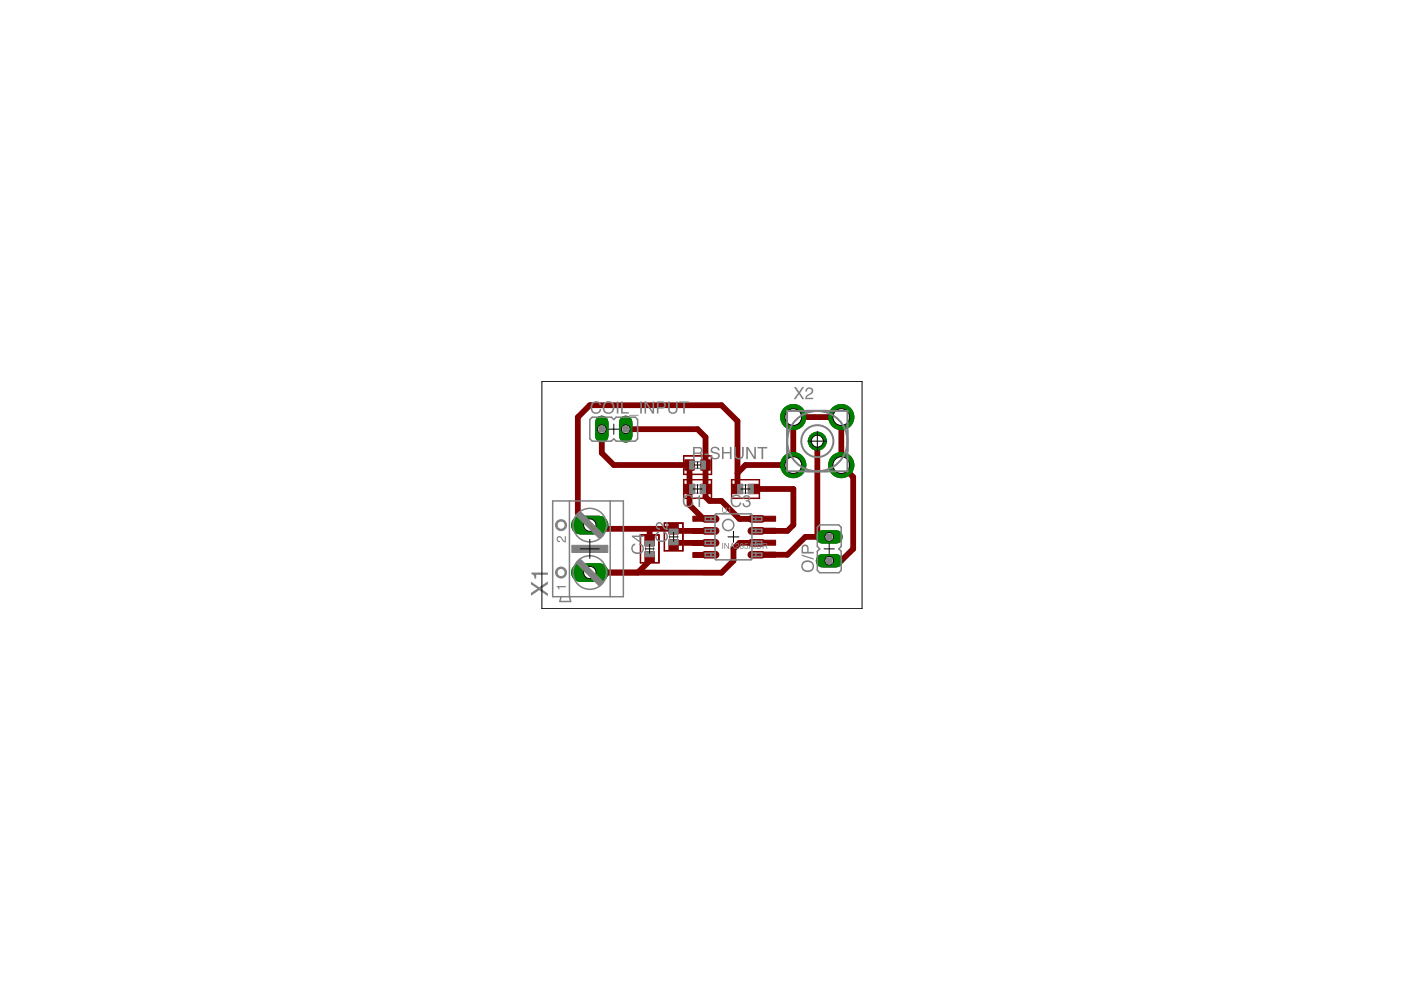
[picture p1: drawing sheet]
<svg xmlns="http://www.w3.org/2000/svg" width="297mm" height="210mm" viewBox="0 0 297 210" stroke-linecap="round" stroke-linejoin="round" font-family="sans-serif">
<path d="M127.6 89.6v2.8" fill="none" stroke="#008000" stroke-width="2.9"/>
<circle cx="127.6" cy="91" r=".91" fill="#fff" stroke="#000" stroke-width=".21"/>
<path d="M132.7 89.6v2.8" fill="none" stroke="#008000" stroke-width="2.9"/>
<circle cx="132.7" cy="91" r=".91" fill="#fff" stroke="#000" stroke-width=".21"/>
<path d="M123.1 121.4h3.9" fill="none" stroke="#008000" stroke-width="4"/>
<circle cx="125.1" cy="121.4" r="1.31" fill="#fff" stroke="#000" stroke-width=".21"/>
<path d="M123.1 111.3h3.9" fill="none" stroke="#008000" stroke-width="4"/>
<circle cx="125.1" cy="111.3" r="1.31" fill="#fff" stroke="#000" stroke-width=".21"/>
<circle cx="173.3" cy="93.5" r="1.91" fill="#008000" stroke="#008000" stroke-width=".21"/>
<circle cx="173.3" cy="93.5" r="1.27" fill="#fff" stroke="#000" stroke-width=".21"/>
<circle cx="168.2" cy="88.4" r="2.67" fill="#008000" stroke="#008000" stroke-width=".21"/>
<circle cx="168.2" cy="88.4" r="1.78" fill="#fff" stroke="#000" stroke-width=".21"/>
<circle cx="178.4" cy="88.4" r="2.67" fill="#008000" stroke="#008000" stroke-width=".21"/>
<circle cx="178.4" cy="88.4" r="1.78" fill="#fff" stroke="#000" stroke-width=".21"/>
<circle cx="178.4" cy="98.6" r="2.67" fill="#008000" stroke="#008000" stroke-width=".21"/>
<circle cx="178.4" cy="98.6" r="1.78" fill="#fff" stroke="#000" stroke-width=".21"/>
<circle cx="168.2" cy="98.6" r="2.67" fill="#008000" stroke="#008000" stroke-width=".21"/>
<circle cx="168.2" cy="98.6" r="1.78" fill="#fff" stroke="#000" stroke-width=".21"/>
<path d="M174.4 118.9h2.8" fill="none" stroke="#008000" stroke-width="2.9"/>
<circle cx="175.8" cy="118.9" r=".91" fill="#fff" stroke="#000" stroke-width=".21"/>
<path d="M174.4 113.8h2.8" fill="none" stroke="#008000" stroke-width="2.9"/>
<circle cx="175.8" cy="113.8" r=".91" fill="#fff" stroke="#000" stroke-width=".21"/>
<g fill="#800000" stroke="#800000" stroke-width=".21">
<path d="M148.5 102.7h2.2v2h-2.2z"/>
<path d="M145.1 102.7h2.2v2h-2.2z"/>
<path d="M141.8 114.4h2v2.2h-2z"/>
<path d="M141.8 111h2v2.2h-2z"/>
<path d="M145.2 97.5h2v2.2h-2z"/>
<path d="M148.6 97.5h2v2.2h-2z"/>
<path d="M146.9 109.5h4.9v1h-4.9z"/>
<path d="M146.9 112.1h4.9v1h-4.9z"/>
<path d="M146.9 114.6h4.9v1.1h-4.9z"/>
<path d="M146.9 117.1h4.9v1.1h-4.9z"/>
<path d="M159.6 109.5h4.8v1h-4.8z"/>
<path d="M159.6 112h4.8v1.1h-4.8z"/>
<path d="M159.6 114.5h4.8v1.1h-4.8z"/>
<path d="M159.6 117.1h4.8v1h-4.8z"/>
<path d="M158.6 102.7h2.2v2h-2.2z"/>
<path d="M155.3 102.7h2.2v2h-2.2z"/>
<path d="M136.7 117h2v2.2h-2z"/>
<path d="M136.7 113.6h2v2.2h-2z"/>
</g>
<g fill="#800000" stroke="#800000" stroke-width=".21">
<path d="M149 109.5l.5-.2h2.2a.7 .7 0 0 1 .7 .7 .7 .7 0 0 1-.7 .7h-2.2a.7 .7 0 0 1-.6-.4 .7 .7 0 0 1 .1-.8z" fill-rule="evenodd"/>
<path d="M149 112.1l.5-.2h2.2a.7 .7 0 0 1 .7 .7 .7 .7 0 0 1-.7 .7h-2.2a.7 .7 0 0 1-.6-.5 .7 .7 0 0 1 .1-.7z" fill-rule="evenodd"/>
<path d="M149 114.6l.5-.2h2.2a.7 .7 0 0 1 .7 .7 .7 .7 0 0 1-.7 .7h-2.2a.7 .7 0 0 1-.6-.4 .7 .7 0 0 1 .1-.8z" fill-rule="evenodd"/>
<path d="M149 117.1l.5-.2h2.2a.7 .7 0 0 1 .7 .7 .7 .7 0 0 1-.7 .7h-2.2a.7 .7 0 0 1-.6-.4 .7 .7 0 0 1 .1-.8z" fill-rule="evenodd"/>
<path d="M158.8 117.1l.5-.2h2.2a.7 .7 0 0 1 .7 .7 .7 .7 0 0 1-.7 .7h-2.2a.7 .7 0 0 1-.6-.4 .7 .7 0 0 1 .1-.8z" fill-rule="evenodd"/>
<path d="M158.8 114.6l.5-.2h2.2a.7 .7 0 0 1 .7 .7 .7 .7 0 0 1-.7 .7h-2.2a.7 .7 0 0 1-.6-.4 .7 .7 0 0 1 .1-.8z" fill-rule="evenodd"/>
<path d="M158.8 112.1l.5-.2h2.2a.7 .7 0 0 1 .7 .7 .7 .7 0 0 1-.7 .7h-2.2a.7 .7 0 0 1-.6-.5 .7 .7 0 0 1 .1-.7z" fill-rule="evenodd"/>
<path d="M158.8 109.5l.5-.2h2.2a.7 .7 0 0 1 .7 .7 .7 .7 0 0 1-.7 .7h-2.2a.7 .7 0 0 1-.6-.4 .7 .7 0 0 1 .1-.8z" fill-rule="evenodd"/>
</g>
<path d="M127.6 91v5.1l2.5 2.5h16.1v8.5l3 2.9M132.7 91h15.2l1.7 1.7v12.7l.8 .8h2.6l3.8 3.8h3.6M168.2 98.6h-10.1l-1.7 1.7M168.2 98.6v-10.2h10.2v10.2l2.5 2.5v15.3l-2.5 2.5h-2.6M173.3 93.5v20.3M137.7 112.1v2.6M143.3 115.1h7.3M143.3 112.6h7.3M156.4 103.7v-14.4l-3.4-3.4h-27.9l-2.6 2.6v20.3l3.4 3.3h16.9M159.3 115.1h-2.5l-1.3 1.3v2.5l-2.5 2.5h-27.9h10.2l2.4-2.5v-.8M159.7 103.7h8.5v7.6l-1.3 1.3h-6.5M175.8 113.8h-5l-3.9 3.8h-6.5" fill="none" stroke="#800000" stroke-width="1.2"/>
<path d="M168.2 98.6h.1M142.8 112.1l.5 .5M143.3 115.1l-.5 .4M149.2 110h1.4M156.4 100.3v3.4M159.3 115.1h1.1" fill="none" stroke="#800000" stroke-width=".83"/>
<path d="M127.6 89.6v2.8" fill="none" stroke="#008000" stroke-width="2.9"/>
<circle cx="127.6" cy="91" r=".91" fill="#fff" stroke="#000" stroke-width=".21"/>
<path d="M132.7 89.6v2.8" fill="none" stroke="#008000" stroke-width="2.9"/>
<circle cx="132.7" cy="91" r=".91" fill="#fff" stroke="#000" stroke-width=".21"/>
<path d="M123.1 121.4h3.9" fill="none" stroke="#008000" stroke-width="4"/>
<circle cx="125.1" cy="121.4" r="1.31" fill="#fff" stroke="#000" stroke-width=".21"/>
<path d="M123.1 111.3h3.9" fill="none" stroke="#008000" stroke-width="4"/>
<circle cx="125.1" cy="111.3" r="1.31" fill="#fff" stroke="#000" stroke-width=".21"/>
<circle cx="173.3" cy="93.5" r="1.91" fill="#008000" stroke="#008000" stroke-width=".21"/>
<circle cx="173.3" cy="93.5" r="1.27" fill="#fff" stroke="#000" stroke-width=".21"/>
<circle cx="168.2" cy="88.4" r="2.67" fill="#008000" stroke="#008000" stroke-width=".21"/>
<circle cx="168.2" cy="88.4" r="1.78" fill="#fff" stroke="#000" stroke-width=".21"/>
<circle cx="178.4" cy="88.4" r="2.67" fill="#008000" stroke="#008000" stroke-width=".21"/>
<circle cx="178.4" cy="88.4" r="1.78" fill="#fff" stroke="#000" stroke-width=".21"/>
<circle cx="178.4" cy="98.6" r="2.67" fill="#008000" stroke="#008000" stroke-width=".21"/>
<circle cx="178.4" cy="98.6" r="1.78" fill="#fff" stroke="#000" stroke-width=".21"/>
<circle cx="168.2" cy="98.6" r="2.67" fill="#008000" stroke="#008000" stroke-width=".21"/>
<circle cx="168.2" cy="98.6" r="1.78" fill="#fff" stroke="#000" stroke-width=".21"/>
<path d="M174.4 118.9h2.8" fill="none" stroke="#008000" stroke-width="2.9"/>
<circle cx="175.8" cy="118.9" r=".91" fill="#fff" stroke="#000" stroke-width=".21"/>
<path d="M174.4 113.8h2.8" fill="none" stroke="#008000" stroke-width="2.9"/>
<circle cx="175.8" cy="113.8" r=".91" fill="#fff" stroke="#000" stroke-width=".21"/>
<g fill="#800000" stroke="#800000" stroke-width=".21">
<path d="M144.9 105.6l6 .1z"/>
<path d="M144.9 101.7l.1 4z"/>
<path d="M144.9 101.7h6z"/>
<path d="M150.8 101.7l.1 4z"/>
<path d="M140.8 110.9l.1 5.9z"/>
<path d="M140.8 110.9h4z"/>
<path d="M144.7 110.9l.1 5.9z"/>
<path d="M140.8 116.8h4z"/>
<path d="M144.9 96.6l6 .1z"/>
<path d="M150.8 96.6l.1 4z"/>
<path d="M144.9 100.5l6 .1z"/>
<path d="M144.9 96.6l.1 4z"/>
<path d="M155.1 105.6l6 .1z"/>
<path d="M155.1 101.7l.1 4z"/>
<path d="M155.1 101.7h6z"/>
<path d="M161 101.7v4z"/>
<path d="M135.7 113.4l.1 6z"/>
<path d="M135.7 113.4l4.1 .1z"/>
<path d="M139.7 113.4v6z"/>
<path d="M135.7 119.3l4.1 .1z"/>
</g>
<g fill="none" stroke="#808080" stroke-width=".32">
<path d="M125.1 89l.5-.5h4l.5 .5 .5-.5h4.1l.5 .5v4l-.5 .5h-4.1l-.5-.5-.5 .5h-4l-.5-.5zM150.7 109.7v.7M150.7 112.2v.7M150.7 114.7v.7M150.7 117.3v.7M151.6 109.7h-2.1v.7h2.1M151.6 112.2h-2.1v.7h2.1M151.6 114.7h-2.1v.7h2.1M151.6 117.3h-2.1v.7h2.1M151.6 109.1l.2-.2h7.4l.2 .2v9.3l-.1 .3h-7.5l-.2-.1zM159.4 109.7h2.1v.7h-2.1M159.4 112.2h2.1v.7h-2.1"/>
<path d="M159.4 114.7h2.1v.7h-2.1M159.4 117.3h2.1v.7h-2.1M160.2 109.7v.7M160.2 112.2v.7M160.2 114.7v.7M160.2 117.3v.7"/>
<circle cx="154.4" cy="111.3" r="1.19"/>
</g>
<g fill="#808080">
<path d="M153.1 107.5h.2v.8a.32 .32 0 0 0 .3 .3 .32 .32 0 0 0 .3-.3v-.8h.2v.7a.49 .49 0 0 1-.5 .6 .49 .49 0 0 1-.5-.6zM154.4 107.8l.4-.2v1.2h-.1v-.9h-.3z"/>
<path d="M153.1 115.1h.2v1.3h-.2zM153.6 115.1h.2l.6 1v-1h.2v1.3h-.2l-.7-1v1h-.1zM155.3 115.3l-.2 .6h.3zM155.2 115.1h.2l.4 1.3h-.2l-.1-.4h-.5l-.1 .4h-.2zM156 115.3a.42 .42 0 0 1 .7 .2 .42 .42 0 0 1-.5 .5l-.1 .2h.6v.2h-.8l.1-.4a.42 .42 0 0 0 .4-.2 .42 .42 0 0 0 0-.5l-.5 .3zM157 115.5a.2 .2 0 0 0 .4 0 .2 .2 0 0 0-.4 0zM157 116a.25 .25 0 0 0 .5 0 .25 .25 0 0 0-.5 0zM157 115.3a.34 .34 0 0 1 .5-.1 .34 .34 0 0 1 0 .5 .37 .37 0 0 1 0 .6 .37 .37 0 0 1-.5 0 .37 .37 0 0 1 0-.6l-.1-.2zM157.9 115.2h.6v.1h-.5v.4a.42 .42 0 0 1 .6 .2 .42 .42 0 0 1-.3 .5 .42 .42 0 0 1-.5-.3h.1a.26 .26 0 0 0 .4 .1 .26 .26 0 0 0 .1-.4 .26 .26 0 0 0-.4 0h-.2zM159.3 115.3l-.2 .6h.4zM159.2 115.1h.2l.4 1.3h-.2l-.1-.4h-.5l-.1 .4h-.2zM160 115.1h.2v1.3h-.2zM160.6 115.3v.9h.5a.52 .52 0 0 0 .1-.7 .52 .52 0 0 0-.6-.2zM160.4 115.1h.5a.62 .62 0 0 1 .6 .7 .62 .62 0 0 1-.6 .6h-.5zM161.9 115.3v.4h.4a.21 .21 0 0 0 .2-.2 .21 .21 0 0 0-.2-.2zM161.7 115.1h.6a.34 .34 0 0 1 .4 .2 .34 .34 0 0 1-.2 .5l.2 .6h-.2v-.5l-.3-.1h-.3v.6h-.2z"/>
</g>
<path d="M117.2 106.2h15v20.3h-15zM120.7 106.2v20.3l.3 1h-2.3l.3-1M129.4 106.2v20.3" fill="none" stroke="#808080" stroke-width=".32"/>
<g fill="#808080" stroke="#808080" stroke-width=".21">
<path d="M118.2 110.4a1.17 1.17 0 0 1 1.8 .4 1.17 1.17 0 0 1-.8 1.7 1.17 1.17 0 0 1-1.4-1.2h.3a.86 .86 0 0 1 1.2-.8 .86 .86 0 0 1 .2 1.5 .86 .86 0 0 1-1.4-.4v-.3h-.3l.2-.6z" fill-rule="evenodd"/>
<path d="M118.2 120.5a1.17 1.17 0 0 1 1.8 .3 1.17 1.17 0 0 1-.8 1.7 1.17 1.17 0 0 1-1.4-1.1h.3a.86 .86 0 0 1 1.2-.8 .86 .86 0 0 1 .2 1.4 .86 .86 0 0 1-1.4-.4v-.2h-.3l.2-.6z" fill-rule="evenodd"/>
</g>
<g fill="#808080">
<path d="M118 124.3h2v.2h-1.4v.5h-.2z"/>
<path d="M118.2 113.8a.79 .79 0 0 1 1.2 .7l.3 .2v-1h.3v1.3a1.22 1.22 0 0 1-1.1-1h-.2a.39 .39 0 0 0-.5 .3 .39 .39 0 0 0 .5 .4v.3a.67 .67 0 0 1-.6-.4 .67 .67 0 0 1 .1-.8z"/>
</g>
<g fill="#808080" stroke="#808080" stroke-width=".21">
<path d="M121.2 115.6h7.7v1.5h-7.7z"/>
<path d="M148.6 102.7h1v1.9h-1z"/>
<path d="M146.2 102.7h1v1.9h-1z"/>
<path d="M141.9 114.5h1.9v1h-1.9z"/>
<path d="M141.9 112.2h1.9v1h-1.9z"/>
<path d="M132.1 90.4h1.2v1.2h-1.2z"/>
<path d="M127 90.4h1.2v1.2h-1.2z"/>
<path d="M148.8 97.7h.8v1.8h-.8z"/>
<path d="M146.2 97.7h.8v1.8h-.8z"/>
<path d="M158.7 102.7h1v1.9h-1z"/>
<path d="M156.4 102.7h1v1.9h-1z"/>
<path d="M175.2 113.2h1.2v1.2h-1.2z"/>
<path d="M175.2 118.3h1.2v1.2h-1.2z"/>
<path d="M136.8 117h1.9v1h-1.9z"/>
<path d="M136.8 114.7h1.9v1h-1.9z"/>
</g>
<g fill="none" stroke="#808080" stroke-width=".42">
<path d="M166.9 87.1h12.8v12.8h-12.8z"/>
<circle cx="173.3" cy="93.5" r="6.4"/>
<circle cx="173.3" cy="93.5" r="3.4"/>
</g>
<g fill="none" stroke="#808080" stroke-width=".32">
<path d="M147 99.3h1.8M147 97.9h1.8M123 108.5l4.8 4.9-.7 .7-4.8-4.8zM123 118.6l4.8 4.8-.7 .8-4.8-4.8zM173.3 111.8l.5-.5h4l.6 .5v4.1l-.6 .5 .6 .5v4l-.6 .5h-4l-.5-.5v-4l.5-.5-.5-.5z"/>
<circle cx="125.1" cy="111.3" r="3.6"/>
<circle cx="125.1" cy="121.4" r="3.6"/>
</g>
<path d="M136.9 115.7v1.4M138.6 115.7v1.4M142 113.1v1.4M143.7 113.1v1.4M147.2 104.5h1.4M147.2 102.8h1.4M157.3 104.5h1.5M157.3 102.8h1.5" fill="none" stroke="#808080" stroke-width=".21"/>
<path d="M123 109.3l4.1 4.1M123 119.4l4.1 4" fill="none" stroke="#808080" stroke-width="1.2"/>
<g fill="#808080">
<path d="M145.1 105.2a1.11 1.11 0 0 1 1.1-.3 1.11 1.11 0 0 1 .8 .8h-.3a.83 .83 0 0 0-1.1-.5 .83 .83 0 0 0-.5 1 .81 .81 0 0 0 .6 1 .81 .81 0 0 0 1-.7h.3a1.18 1.18 0 0 1-1.5 1 1.18 1.18 0 0 1-.7-1.6zM147.5 105.5l.5-.1 .2-.4h.2v2.5h-.3v-1.8h-.6z"/>
<path d="M139.2 113l.6-.3v.3a.83 .83 0 0 0-.5 1.1 .83 .83 0 0 0 1 .5 .81 .81 0 0 0 1-.6 .81 .81 0 0 0-.7-1v-.3a1.18 1.18 0 0 1 1 1.5 1.18 1.18 0 0 1-1.6 .7 1.18 1.18 0 0 1-.8-1.9zM139.3 110.9a.93 .93 0 0 1 1.4 .7l.6 .4v-1.3h.2v1.7a1.41 1.41 0 0 1-1.3-1.1 .5 .5 0 0 0-.6-.2 .5 .5 0 0 0-.3 .6 .5 .5 0 0 0 .6 .3v.3a.85 .85 0 0 1-.8-.5 .85 .85 0 0 1 .2-.9z"/>
<path d="M125.5 85.4a1.11 1.11 0 0 1 1.1-.3 1.11 1.11 0 0 1 .9 .8h-.4a.83 .83 0 0 0-1-.5 .83 .83 0 0 0-.5 1 .81 .81 0 0 0 .6 1 .81 .81 0 0 0 .9-.7h.4a1.18 1.18 0 0 1-1.5 1 1.18 1.18 0 0 1-.8-1.6zM128.2 85.3a1.34 1.34 0 0 1 2.1 .8 1.34 1.34 0 0 1-1.6 1.6 1.42 1.42 0 0 1-.5-2.4zM128.4 85.6a1.03 1.03 0 0 0-.2 1.4 1.03 1.03 0 0 0 1.3 .3 1.02 1.02 0 0 0 .3-1.4 1.02 1.02 0 0 0-1.4-.3zM130.8 85.1h.3v2.6h-.3zM131.7 85.1h.3v2.3h1.3v.3h-1.6zM133.4 88h2v.1h-2zM135.7 85.1h.4v2.6h-.4zM136.7 85.1h.4l1.3 2.1v-2.1h.3v2.6h-.4l-1.3-2.1v2.1h-.3zM139.3 85.1h1.1a.74 .74 0 0 1 .8 .8 .74 .74 0 0 1-.8 .7h-.8v1.1h-.3zM139.6 85.4v.9h.7a.45 .45 0 0 0 .5-.4 .45 .45 0 0 0-.5-.5zM141.6 85.1h.4v1.6a.66 .66 0 0 0 .7 .8 .66 .66 0 0 0 .6-.8v-1.6h.4v1.5a1.02 1.02 0 0 1-1 1.2 1.02 1.02 0 0 1-1.1-1.2zM144 85.1h2.1v.3h-.9v2.3h-.3v-2.3h-.9z"/>
<path d="M147.3 95.1v.8h.8a.44 .44 0 0 0 .5-.4 .44 .44 0 0 0-.5-.4zM146.9 94.8h1.2a.7 .7 0 0 1 .8 .4 .7 .7 0 0 1-.3 .9l.3 .3 .2 .9h-.5l-.1-.9-.4-.2h-.8v1.1h-.4zM149.4 96.2h.8v.3h-.8zM150.9 94.9a1.01 1.01 0 0 1 1.6 .6h-.3a.6 .6 0 0 0-.6-.5 .6 .6 0 0 0-.6 .6l.1 .1a2.1 2.1 0 0 1 1.5 .7 1.03 1.03 0 0 1-.7 1 1.03 1.03 0 0 1-1.2-.4l-.1-.5h.3a.68 .68 0 0 0 .7 .6 .68 .68 0 0 0 .6-.6l-.2-.2a1.44 1.44 0 0 1-1.3-.8zM153.1 94.8h.3v1h1.4v-1h.3v2.5h-.3v-1.2h-1.4v1.2h-.3zM155.7 94.8h.3v1.6a.66 .66 0 0 0 .7 .7 .66 .66 0 0 0 .6-.7v-1.6h.4v1.4a1.02 1.02 0 0 1-1 1.2 1.02 1.02 0 0 1-1-1.2zM158.2 94.8h.4l1.3 2v-2h.4v2.5h-.4l-1.3-2v2h-.4zM160.6 94.8h2.1v.3h-.9v2.2h-.3v-2.2h-.9z"/>
<path d="M155.2 105.2a1.11 1.11 0 0 1 1.1-.3 1.11 1.11 0 0 1 .9 .8h-.4a.83 .83 0 0 0-1-.5 .83 .83 0 0 0-.5 1 .81 .81 0 0 0 .6 1 .81 .81 0 0 0 .9-.7h.4a1.18 1.18 0 0 1-1.5 1 1.18 1.18 0 0 1-.8-1.6zM157.8 105.1a.73 .73 0 0 1 1 0 .73 .73 0 0 1 .1 1l-.2 .1a.81 .81 0 0 1 .3 1.1 .81 .81 0 0 1-1.2 .1l-.3-.3-.1-.4h.3a.52 .52 0 0 0 .5 .7 .52 .52 0 0 0 .6-.5 .52 .52 0 0 0-.6-.6l-.1-.2a.46 .46 0 0 0 .6-.3 .46 .46 0 0 0-.2-.6 .46 .46 0 0 0-.6 .3l-.1 .3h-.3z"/>
<path d="M112.6 123.3l1.7 1.2 1.9-1.2v.6l-1.5 .9 1.5 1v.6l-1.9-1.3-1.7 1.2v-.6l1.3-.9-1.3-.9zM112.7 121.4h3.5v.5h-2.5v.8h-.4l-.1-.7-.5-.3z"/>
<path d="M168.3 82.1h.5l.6 1 .7-1h.4l-.9 1.2 .9 1.3h-.4l-.7-1-.7 1h-.4l.9-1.3zM171.1 82.3a.82 .82 0 0 1 1.2 .2 .82 .82 0 0 1-.5 1.2l-.7 .6h1.3v.3h-1.7a1.41 1.41 0 0 1 1.1-1.3 .5 .5 0 0 0 .2-.6 .5 .5 0 0 0-.6-.3 .5 .5 0 0 0-.3 .6h-.3z"/>
<path d="M170.1 119.2a1.34 1.34 0 0 1 2.1-.1 1.34 1.34 0 0 1-.2 2 1.35 1.35 0 0 1-1.7-.1 1.35 1.35 0 0 1-.2-1.8zM170.5 119.4a.99 .99 0 0 0 .7 1.6 .99 .99 0 0 0 .9-1.5l-.4-.3h-.5zM170 117.6l2.5 .8v.3l-2.5-.9zM170.1 115.7a.76 .76 0 0 1 .9-.2 .76 .76 0 0 1 .4 .7v.8h1.1v.4h-2.5v-1.4zM170.4 115.9l-.1 1.1h.8v-.7a.46 .46 0 0 0-.2-.5 .46 .46 0 0 0-.5 .1z"/>
<path d="M134.1 115.5l.6-.3v.4a.83 .83 0 0 0-.5 1 .83 .83 0 0 0 1 .5 .81 .81 0 0 0 1-.6 .81 .81 0 0 0-.7-1v-.3a1.18 1.18 0 0 1 1 1.5 1.18 1.18 0 0 1-1.6 .8 1.18 1.18 0 0 1-.8-2zM134.5 113.9l1.1 .8v-.8zM134 113.5h1.6v-.3h.3v.3h.6v.4h-.6v1.1h-.3l-1.6-1.2z"/>
</g>
<g fill="none" stroke="#000" stroke-width=".21">
<path d="M114.9 80.9h67.9v48.2h-67.9zM129.1 91h2.1M130.1 89.9v2.2M147.2 98.6h1.4M147.9 97.9v1.4M171.3 93.5h4M173.3 91.5v4M123 116.4h4.1M125.1 114.3v4.1M136.8 116.4h1.9M137.7 115.4v1.9M141.9 113.8h1.9"/>
<path d="M142.8 112.9v1.9M146.9 103.7h1.9M147.9 102.7v1.9M154.3 113.8h2.4M155.5 112.6v2.4M157.1 103.7h1.9M158.1 102.7v1.9M174.7 116.4h2.2M175.8 115.3v2.2"/>
</g>
<path d="M125.1 111.3l.8 .8" fill="none" stroke="#808000" stroke-width=".21"/>
</svg>
